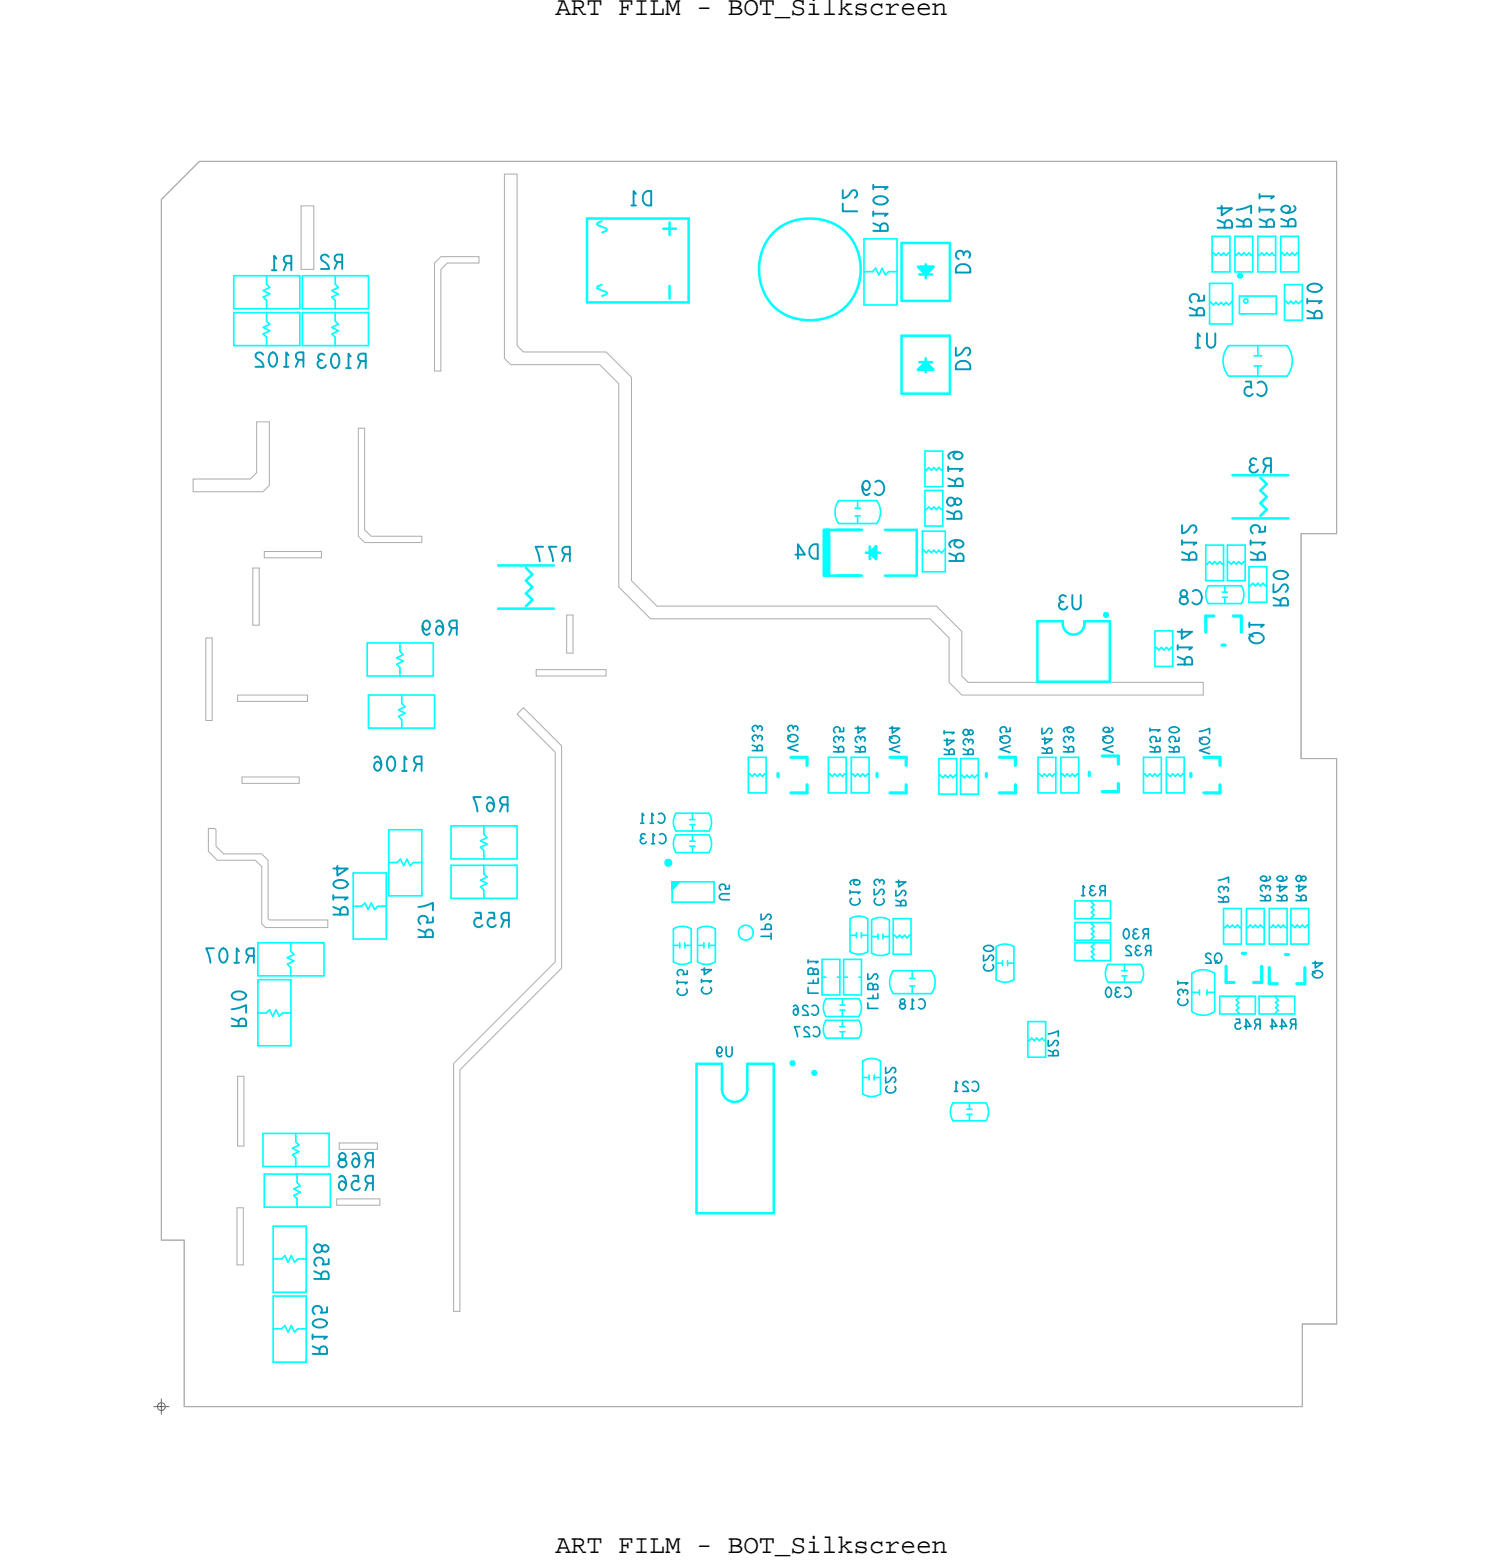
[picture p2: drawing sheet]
<svg xmlns="http://www.w3.org/2000/svg" width="118mm" height="123mm" viewBox="0 0 118 123" stroke-linecap="round" stroke-linejoin="round" font-family="sans-serif">
<defs><g id="words">
<g font-size="2.1">
<text x="43.7" y="1.2">ART FILM - BOT_Silkscreen</text>
<text x="43.7" y="122.2">ART FILM - BOT_Silkscreen</text>
</g>
<text font-size="1.1" fill="#0097b7" x="75.7" y="41" transform="rotate(-90 75.7 41)">R8 R19</text>
<text font-size=".8" fill="#0097b7" x="60" y="59.2" transform="rotate(-90 60 59.2)">R33</text>
</g></defs>
<!-- layer: Board Outline -->
<g fill="none" stroke="#acacac" stroke-width=".08">
<path d="M15.7 12.7h89.5v29.3h-2.8v17.7h2.8v44.5h-2.7v6.5h-88v-13.1h-1.8v-81.9zM23.7 16.2h1v5h-1zM39.7 13.7h1v13.5l.5 .5h6.5l2 2v16l2 2h22l2 2v3.5l.5 .5h18.5v1h-19l-1-1v-3.5l-1.5-1.5h-22l-2.5-2.5v-16l-1.5-1.5h-7l-.5-.5zM15.2 37.7h4.5l.5-.5v-4h1v5l-.5 .5h-5.5zM28.2 33.7h.5v8l.5 .5h4v.5h-4.5l-.5-.5zM34.2 20.7l.5-.5h3v.5h-2.5l-.5 .5v8h-.5zM16.2 50.2h.5v6.5h-.5zM18.7 54.7h5.5v.5h-5.5zM19.9 44.7h.5v4.5h-.5zM20.8 43.4h4.5v.5h-4.5zM40.7 56.2l.5-.5 3 3v17.5l-8 8v19h-.5v-19.5l8-8v-16.5zM42.2 52.7h5.5v.5h-5.5z"/>
<path d="M44.6 48.4h.5v3h-.5zM16.4 65.2h.5l.1 .1v1.3l.6 .6h3l.5 .5v4.6l.1 .1h4.6v.6h-4.9l-.3-.3v-4.5l-.5-.5h-3l-.7-.7zM19 61.1h4.6v.5h-4.6zM18.6 95h.5v4.5h-.5zM18.7 84.7h.5v5.5h-.5zM26.5 94.3h3.4v.5h-3.4zM26.7 89.9h3v.5h-3z"/>
</g>
<!-- layer: Components -->
<g fill="none" stroke="#0ff" stroke-width=".25">
<path d="M62.2 59.6h1.3zM63.5 59.6v.6zM70 59.6h1.3zM71.3 59.6v.6zM78.6 59.6h1.3zM79.9 59.6v.6zM86.7 59.5h1.3zM86.9 48.3h.1l.2 .1-.2 .1zM88 59.5v.6zM94.7 59.6h1.3zM94.9 48.5h.6zM94.9 48.5v1.2z"/>
<path d="M96 59.6v.6zM96.2 50.8h.2zM97.1 48.5h.6zM97.7 48.5v1.2zM61.2 60.9v.2zM62.2 62.4h1.3zM63.5 61.8v.6zM69 60.9v.2zM70 62.4h1.3zM71.3 61.8v.6zM77.6 60.9v.2zM78.6 62.4h1.3z"/>
<path d="M79.9 61.8v.6zM85.7 60.8v.2zM86.7 62.3h1.3zM88 61.7v.6zM93.7 60.9v.2zM94.7 62.4h1.3zM96 61.8v.6zM96.5 77.3h.6zM96.5 76v1.3zM97.8 75h.2zM98.7 77.3h.6zM99.3 76v1.3z"/>
<path d="M99.9 77.4h.6zM99.9 76.1v1.3zM101.2 75.1h.2zM102.1 77.4h.6zM102.7 76.1v1.3zM62.3 83.6l.1-.1 .1 .2-.1 .1zM64 84.4l.1-.1 .1 .2h-.1z"/>
</g>
<g fill="none" stroke="#0ff" stroke-width=".2">
<path d="M46.2 17.2v6.6zM46.2 17.2h8zM52.2 18h1zM52.7 17.5v1zM54.2 17.2v6.6zM60.9 18.3a4.1 4.1 0 0 1 6.6 1.5 4 4 0 0 1-.8 4.2 4 4 0 0 1-4.1 1.1 4.1 4.1 0 0 1-1.7-6.8zM71 19.1h3.8zM71 19.1v4.6zM74.8 19.1v4.6zM46.2 23.8h8zM52.7 22.5v1zM71 23.7h3.8z"/>
<path d="M71 26.4h3.8zM71 26.4v4.6zM71 31h3.8zM72.3 21h1.2zM72.3 21l.6 .6zM72.3 29.1l.6-.6zM72.3 29.1h1zM72.3 29.1h1.2zM72.4 21.6h1zM72.4 21.1l.5 .5zM72.4 21.1h1zM72.4 28.5h1z"/>
<path d="M72.4 29h1zM72.5 21h1zM72.5 21l-.1 .1zM72.7 21.3l.1 .1zM72.7 21.2v.1zM72.7 21.2h.4zM72.7 28.9h.4zM72.8 21.4l.1-.1zM72.9 21.4l.2-.2zM72.9 21.4v.2zM72.9 21.6l.5-.5zM72.9 20.8v1.1z"/>
<path d="M72.9 28.7l-.2 .2zM72.9 28.5v.2zM72.9 28.5l.5 .5zM72.9 28.5l-.5 .5zM72.9 28.5l.6 .6zM72.9 28.2v1.1zM73 28.7l-.1 .1zM73 28.7l.1 .1zM73.1 28.8v.1zM73.3 29.1l.1-.1zM73.4 29l-.1 .1zM73.5 21l-.6 .6z"/>
<path d="M74.8 26.4v4.6zM97 37.4h4.4zM97.5 21.6h.1h.1v.2h-.1h-.1zM99.2 39.6l.5 .5zM99.2 39.6l.5-.5zM99.2 38.6l.5 .5zM99.2 37.6l.5 .5zM99.7 38.1l-.5 .5zM39.2 44.5h4.4zM39.2 47.9h4.4zM41.4 47.7l.5-.5zM41.4 46.7l.5 .5z"/>
<path d="M41.4 46.7l.5-.5zM41.4 45.7l.5 .5zM41.4 45.7l.5-.5zM41.4 44.7l.5 .5zM64.8 45.3h.4zM64.8 41.7v3.6zM64.8 41.7h.4zM64.9 41.7v3.6zM64.9 45.3h.2zM64.9 45h.1zM64.9 45v.1zM64.9 45.1h.3z"/>
<path d="M65 41.7h.1zM65 41.7v3.3zM65.1 41.7v3.6zM65.2 45.1v.2zM65.2 45.3h2.6zM65.2 41.7v3.6zM65.2 41.7h2.4zM65.2 42.3v2.4zM65.8 45.3h1.8zM65.8 41.7h1.8zM67.6 41.7h.2zM68.1 43.5h1.1z"/>
<path d="M68.4 43.5l.5 .5zM68.4 43v1zM68.6 43.6l.1 .1zM68.6 43.5v.1zM68.8 43.3l-.2 .2zM68.8 43.3v.4zM68.8 43.7l.1 .1zM68.9 43v.8zM68.9 43l-.5 .5zM68.9 43v1zM69.6 45.3h2.5zM69.6 41.7h2.5z"/>
<path d="M72.1 41.7v3.6zM81.6 48.9h2zM81.6 48.9v4.7zM81.6 53.6h5.7zM83.6 48.9v.2zM83.6 49.1a.85 .85 0 0 0 .9 .8 .85 .85 0 0 0 .8-.8M85.3 48.9h2zM85.3 48.9v.2zM87.3 48.9v4.7zM97 40.8h4.4zM99.7 40.1l-.5 .5zM52.4 67.7h.2h.2v.4h-.2h-.2z"/>
<path d="M52.5 67.8h.1h.1v.2h-.1h-.1zM52.5 67.8l.1-.1 .1 .1-.1 .1zM54.8 83.7h2zM54.8 83.7v11.8zM54.8 95.5h6.1zM56.8 83.7v2zM56.8 85.7a1 1 0 0 0 1 1 1 1 0 0 0 1-1M58.8 83.7h2.1zM58.8 83.7v2zM60.9 83.7v11.8z"/>
</g>
<g fill="none" stroke="#0ff" stroke-width=".13">
<path d="M68 18.8v5.2zM68 18.8h2.6zM70.6 18.8v5.1zM95.4 19.9h.1zM95.4 18.6h1.4zM95.4 18.6v2.8zM95.5 19.9l.2 .2zM95.9 19.9l.2 .2zM96.3 19.9l.2 .2zM96.7 19.9h.1zM96.8 18.6v2.8zM97.2 18.6h1.4z"/>
<path d="M97.2 18.6v2.8zM97.5 19.9l.2 .2zM97.9 19.9l.2 .2zM98.3 19.9l.2 .2zM98.6 18.6v2.8zM99 18.6h1.4zM99 18.6v2.8zM99.3 19.9l.2 .2zM99.7 19.9l.2 .2zM100.1 19.9l.2 .2zM100.4 18.6v2.8zM100.8 19.9h.1z"/>
<path d="M100.8 18.6h1.4zM100.8 18.6v2.8zM100.9 19.9l.2 .2zM101.3 19.9l.2 .2zM101.7 19.9l.2 .2zM102.1 19.9h.1zM102.2 18.6v2.8zM18.4 27.2h5.2zM18.4 24.6v2.6zM18.4 24.6h5.1zM18.4 24.3h5.2zM18.4 21.7v2.6z"/>
<path d="M18.4 21.7h5.1zM20.7 26.3l.3 .2zM20.7 26.3l.5-.3zM20.7 25.8l.5 .2zM20.7 25.8l.5-.3zM20.7 23.4l.3 .2zM20.7 23.4l.5-.3zM20.7 22.9l.5 .2zM20.7 22.9l.5-.3zM21 25.3l.2 .2zM21 24.6h.1M21 24.6v.3z"/>
<path d="M21 24.9v.4zM21 27.2h.1M21 26.9v.3zM21 26.5v.4zM21 24.3h.1M21 24v.3zM21 23.6v.4zM21 22.4l.2 .2zM21 21.7h.1M21 21.7v.3zM21 22v.4zM23.4 24.6h.2z"/>
<path d="M23.4 21.7h.2zM23.6 24.6v2.6zM23.6 21.7v2.6zM23.8 24.3h5.2zM23.8 21.7v2.6zM23.8 21.7h5.1zM23.8 27.2h5.2zM23.8 24.6v2.6zM23.8 24.6h5.1zM26.1 23.4l.3 .2zM26.1 23.4l.5-.3zM26.1 22.9l.5 .2z"/>
<path d="M26.1 22.9l.5-.3zM26.1 26.3l.3 .2zM26.1 26.3l.5-.3zM26.1 25.8l.5 .2zM26.1 25.8l.5-.3zM26.4 24.3h.1M26.4 24v.3zM26.4 23.6v.4zM26.4 22.4l.2 .2zM26.4 21.7h.1M26.4 21.7v.3zM26.4 22v.4z"/>
<path d="M26.4 25.3l.2 .2zM26.4 24.6h.1M26.4 24.6v.3zM26.4 24.9v.4zM26.4 27.2h.1M26.4 26.9v.3zM26.4 26.5v.4zM28.8 21.7h.2zM28.8 24.6h.2zM29 21.7v2.6zM29 24.6v2.6zM66 39.4h3z"/>
<path d="M66 39.4a1.58 1.58 0 0 0 0 1.8M67.3 40h.4zM67.5 39.4v.6zM68 21.4h.1M68 21.4h.3zM68 24h2.6zM68.3 21.4h.4zM68.9 21.1l-.2 .3zM68.9 21.1l.3 .5zM69 39.4a1.5 1.5 0 0 1 0 1.8M69.4 21.1l-.2 .5zM69.4 21.1l.3 .5z"/>
<path d="M69.7 21.6l.2-.2zM69.9 21.4h.4zM70.3 21.4h.3zM70.6 21.4h.1M70.6 23.8v.2zM72.8 38.6h1.4zM72.8 38.6v2.8zM72.8 37h.1zM72.8 35.5h1.4zM72.8 35.5v2.8zM72.8 38.3h1.4zM72.9 37l.2-.2z"/>
<path d="M73.1 39.9l.2 .2zM73.1 36.8l.2 .2zM73.3 37l.2-.2zM73.5 39.9l.2 .2zM73.5 36.8l.2 .2zM73.9 39.9l-.2 .2zM73.9 39.9l.2 .2zM73.9 36.8l-.2 .2zM73.9 36.8l.2 .2zM74.1 37h.1zM74.2 38.6v2.8zM74.2 35.5v2.8z"/>
<path d="M95.2 23.7l.3 .3zM95.2 22.3h1.8zM95.2 25.5h1.8zM95.2 22.3v3.2zM95.4 21.4h1.4zM95.5 24l.2-.2zM95.7 23.8l.2 .2zM95.7 20.1l.2-.2zM96.1 23.8l-.2 .2zM96.1 23.8l.2 .2zM96.1 20.1l.2-.2zM96.3 24l.2-.2z"/>
<path d="M96.5 23.8l.2 .2zM96.5 20.1l.2-.2zM96.7 27.2h4.6zM96.7 29.6h4.6zM96.7 27.2a1.84 1.84 0 0 0 0 2.4M97 23.7l-.3 .3zM97 22.3v3.2zM97.2 20.1h.1zM97.2 21.4h1.4zM97.3 20.1l.2-.2zM97.5 24.7h.5zM97.5 23.3v1.4z"/>
<path d="M97.5 23.3h2.9zM97.7 20.1l.2-.2zM97.7 24.7h2.7zM97.9 23.6l.1-.1 .2 .1v.2l-.2 .1-.1-.1zM98.1 20.1l.2-.2zM98.5 20.1h.1zM98.7 28h.6zM98.7 28.8h.6zM99 20.1h.1zM99 21.4h1.4zM99 27.2v.8zM99 28.8v.8z"/>
<path d="M99.1 20.1l.2-.2zM99.5 20.1l.2-.2zM99.9 20.1l.2-.2zM100.3 20.1h.1zM100.4 23.3v1.4zM100.8 21.4h1.4zM101.1 20.1l.2-.2zM101.1 25.2h1.4zM101.1 22.4h1.4zM101.1 22.4v2.8zM101.1 23.7h.1zM101.2 23.7l.2 .2z"/>
<path d="M101.3 27.2a1.96 1.96 0 0 1 0 2.4M101.4 23.9l.2-.2zM101.5 20.1l.2-.2zM101.6 23.7l.2 .2zM101.8 23.9l.2-.2zM101.9 20.1l.2-.2zM102 23.7l.2 .2zM102.2 23.9l.2-.2zM102.4 23.7h.1zM102.5 22.4v2.8zM28.9 53.2h5.2zM28.9 50.6v2.6z"/>
<path d="M28.9 50.6h5.1zM29 57.3h.2zM29 54.7v2.6zM29 54.7h5.2zM29.1 57.3h5.1zM31.2 52.3l.3 .2zM31.2 52.3l.5-.3zM31.2 51.8l.5 .2zM31.2 51.8l.5-.3zM31.4 55.9l.5-.3zM31.4 55.9l.5 .2zM31.4 56.4l.5-.3z"/>
<path d="M31.4 56.4l.2 .2zM31.5 53.2h.1M31.5 52.9v.3zM31.5 52.5v.4zM31.5 51.3l.2 .2zM31.5 50.6h.1M31.5 50.6v.3zM31.5 50.9v.4zM31.6 54.7h.1M31.6 57.3h.1M31.6 54.7v.3zM31.6 55v.4z"/>
<path d="M31.6 55.4l.3 .2zM31.6 57v.3zM31.6 56.6v.4zM33.9 50.6h.2zM34.1 50.6v2.6zM34.2 54.7v2.6zM58.9 59.6h1.4zM58.9 59.6v2.8zM60.3 59.6v2.8zM65.2 59.6h1.4zM65.2 59.6v2.8zM66 41.2h3z"/>
<path d="M66.6 59.6v2.8zM67 59.6h1.4zM67 59.6v2.8zM67.3 40.6h.4zM67.5 40.6v.6zM68.4 59.6v2.8zM72.6 43.2l.3 .3zM72.6 41.8h1.8zM72.6 45h1.8zM72.6 41.8v3.2zM72.8 41.4h1.4zM72.8 40.1h.1z"/>
<path d="M72.9 40.1l.2-.2zM73.1 43.3l-.2 .2zM73.1 43.3l.2 .2zM73.3 40.1l.2-.2zM73.5 43.3l-.2 .2zM73.5 43.3l.2 .2zM73.9 43.3l-.2 .2zM73.9 43.3l.2 .2zM73.9 59.7h1.4zM73.9 59.7v2.8zM74.1 40.1h.1zM74.4 43.2l-.3 .3z"/>
<path d="M74.4 41.8v3.2zM75.3 59.7v2.8zM75.6 59.7h1.4zM75.6 59.7v2.8zM77 59.7v2.8zM81.7 59.6h1.4zM81.7 59.6v2.8zM83.1 59.6v2.8zM83.5 59.6h1.4zM83.5 59.6v2.8zM84.9 59.6v2.8zM90 59.6h1.4z"/>
<path d="M90 59.6v2.8zM90.9 52.4h1.4zM90.9 49.6h1.4zM90.9 49.6v2.8zM90.9 50.9h.1zM91 50.9l.2 .2zM91.2 51.1l.2-.2zM91.4 59.6v2.8zM91.4 50.9l.2 .2zM91.6 51.1l.2-.2zM91.8 59.6h1.4zM91.8 59.6v2.8z"/>
<path d="M91.8 50.9l.2 .2zM92 51.1l.2-.2zM92.2 50.9h.1zM92.3 49.6v2.8zM93.2 59.6v2.8zM94.9 42.9h1.4zM94.9 42.9v2.8zM94.9 45.7h1.4zM94.9 44.4h.1zM95.1 47.5h2.6zM95.1 46.1h2.6zM95.1 46.1a1.3 1.3 0 0 0 0 1.4"/>
<path d="M95.2 44.2l-.2 .2zM95.2 44.2l.2 .2zM95.6 44.2l-.2 .2zM95.6 44.2l.2 .2zM96 44.2l-.2 .2zM96 44.2l.2 .2zM96.2 44.4h.1zM96.2 47h.4zM96.2 46.6h.4zM96.3 42.9v2.8zM96.4 47v.5zM96.4 46.1v.5z"/>
<path d="M96.6 45.7h1.4zM96.6 42.9h1.4zM96.6 42.9v2.8zM96.6 44.2h.1zM96.7 44.2l.2 .2zM97.1 44.2l.2 .2zM97.1 44.2l-.2 .2zM97.5 44.2l.2 .2zM97.5 44.2l-.2 .2zM97.7 46.1a1.3 1.3 0 0 1 0 1.4M97.7 44.4l.2-.2zM97.9 44.2h.1z"/>
<path d="M98 42.9v2.8zM98.3 44.6h1.4zM98.3 44.6v2.8zM98.3 47.4h1.4zM98.3 46.1h.1zM98.6 45.9l-.2 .2zM98.6 45.9l.2 .2zM99 45.9l-.2 .2zM99 45.9l.2 .2zM99.2 46.1l.2-.2zM99.4 45.9l.2 .2zM99.6 46.1h.1z"/>
<path d="M99.7 44.6v2.8zM20.3 79.7h.1M20.3 79.7h.3zM20.3 77.1v.2zM20.3 77.1h2.6zM20.3 77.2v5.1zM20.3 76.8h5.2zM20.3 74.2v2.6zM20.3 74.2h5.1zM20.6 79.7h.4zM21 79.7l.2-.2zM21.2 79.5l.3 .5z"/>
<path d="M21.7 79.5l.3 .5zM21.7 79.5l-.2 .5zM22.2 79.7h.4zM22.2 79.7l-.2 .3zM22.6 79.7h.3zM22.6 75.9l.3 .2zM22.6 75.9l.5-.3zM22.6 75.4l.5 .2zM22.6 75.4l.5-.3zM22.9 76.8h.1M22.9 76.5v.3zM22.9 76.1v.4z"/>
<path d="M22.9 74.9l.2 .2zM22.9 74.2h.1M22.9 74.2v.3zM22.9 74.5v.4zM22.9 79.7h.1M22.9 77.1v5.2zM25.3 74.2h.2zM25.5 74.2v2.6zM27.8 71.3h.1M27.8 71.3h.3zM27.8 68.7v.2zM27.8 68.7h2.6z"/>
<path d="M27.8 73.9h2.6zM27.8 68.8v5.1zM28.1 71.3h.4zM28.5 71.3l.2-.2zM28.7 71.1l.3 .5zM29.2 71.1l.3 .5zM29.2 71.1l-.2 .5zM29.7 71.3h.4zM29.7 71.3l-.2 .3zM30.1 71.3h.3zM30.4 71.3h.1M30.4 68.7v5.2z"/>
<path d="M30.6 67.9h.1M30.6 67.9h.3zM30.6 70.5h2.6zM30.6 65.3v5.2zM30.6 65.3h2.6zM30.9 67.9h.4zM31.5 67.6l-.2 .3zM31.5 67.6l.3 .5zM32 67.6l-.2 .5zM32 67.6l.3 .5zM32.3 68.1l.2-.2zM32.5 67.9h.4z"/>
<path d="M32.9 67.9h.3zM33.2 67.9h.1M33.2 70.3v.2zM33.2 65.3v5.1zM35.5 67.6h5.2zM35.5 65v2.6zM35.5 65h5.1zM35.5 70.7h5.2zM35.5 68.1v2.6zM35.5 68.1h5.1zM37.8 66.2l.5-.3zM37.8 66.7l.3 .2z"/>
<path d="M37.8 66.7l.5-.3zM37.8 66.2l.5 .2zM37.8 69.8l.3 .2zM37.8 69.8l.5-.3zM37.8 69.3l.5 .2zM37.8 69.3l.5-.3zM38.1 65.7l.2 .2zM38.1 65h.1M38.1 65v.3zM38.1 65.3v.4zM38.1 67.6h.1M38.1 67.3v.3z"/>
<path d="M38.1 66.9v.4zM38.1 70.7h.1M38.1 70.4v.3zM38.1 70v.4zM38.1 68.8l.2 .2zM38.1 68.1h.1M38.1 68.1v.3zM38.1 68.4v.4zM40.5 65h.2zM40.5 68.1h.2zM40.7 65v2.6zM40.7 68.1v2.6z"/>
<path d="M52.9 71h3.3zM52.9 69.4v1.6zM52.9 69.4h3.3zM52.9 69.6l.2-.2zM52.9 69.6h.2zM52.9 69.8h.1zM52.9 70l.3-.3zM52.9 69.5v.5zM52.9 69.5l.1-.1zM52.9 70l.4-.4zM52.9 69.4v.6zM52.9 69.4h.6z"/>
<path d="M53 69.6l.1-.1zM53 69.6h.2zM53 69.4h.3zM53 73.1v2.6zM53 74.4h.5zM53 75.7a1.3 1.3 0 0 0 1.4 0M53 73.1a1.3 1.3 0 0 1 1.4 0M53.1 69.6l.1-.1zM53.1 69.5h.1zM53.2 69.6l-.2 .2zM53.2 69.5l-.3 .3zM53.2 69.5v.2z"/>
<path d="M53.2 65.7h2.6zM53.2 67.1h2.6zM53.2 64h2.6zM53.2 65.4h2.6zM53.2 65.7a1.3 1.3 0 0 0 0 1.4M53.2 64a1.3 1.3 0 0 0 0 1.4M53.3 69.4v.2zM53.5 69.4l-.6 .6zM53.5 74.2v.4zM53.9 74.2v.4zM53.9 74.4h.5zM54.3 66.2h.4z"/>
<path d="M54.3 66.6h.4zM54.3 64.5h.4zM54.3 64.9h.4zM54.4 73.1v2.6zM54.5 65.7v.5zM54.5 66.6v.5zM54.5 64v.5zM54.5 64.9v.5zM54.9 73.1v2.6zM54.9 74.4h.5zM54.9 75.7a1.3 1.3 0 0 0 1.4 0M54.9 73.1a1.3 1.3 0 0 1 1.4 0"/>
<path d="M55.4 74.2v.4zM55.8 65.7a1.3 1.3 0 0 1 0 1.4M55.8 64a1.3 1.3 0 0 1 0 1.4M55.8 74.2v.4zM55.8 74.4h.5zM56.2 69.4v1.6zM56.3 73.1v2.6zM58.9 62.4h1.4zM58.9 60.9h.1zM59 60.9l.2 .2zM59.2 61.1l.2-.2zM59.4 60.9l.2 .2z"/>
<path d="M59.6 61.1l.2-.2zM59.8 60.9l.2 .2zM60.2 60.9h.1zM60.2 60.9l-.2 .2zM64.7 76.9h.3zM64.7 75.5h1.4zM64.7 75.5v2.8zM64.7 78.3h1.4zM65 80h2.6zM65 78.6h2.6zM65 78.6a1.3 1.3 0 0 0 0 1.4M65.2 62.4h1.4z"/>
<path d="M65.2 60.9h.1zM65.3 60.9l.2 .2zM65.5 61.1l.2-.2zM65.7 60.9l.2 .2zM65.9 61.1l.2-.2zM65.9 76.9h.2zM66.1 60.9l.2 .2zM66.1 75.5v2.8zM66.1 79.5h.4zM66.1 79.1h.4zM66.3 61.1l.2-.2zM66.3 79.5v.5z"/>
<path d="M66.3 78.6v.5zM66.4 76.9h.3zM66.4 75.5h1.4zM66.4 75.5v2.8zM66.4 78.3h1.4zM66.5 60.9h.1zM66.9 72.3v2.6zM66.9 73.6h.5zM66.9 74.9a1.3 1.3 0 0 0 1.4 0M66.9 72.3a1.3 1.3 0 0 1 1.4 0M67 62.4h1.4zM67 60.9h.1z"/>
<path d="M67.1 60.9l.2 .2zM67.3 61.1l.2-.2zM67.4 73.4v.4zM67.5 60.9l.2 .2zM67.6 78.6a1.3 1.3 0 0 1 0 1.4M67.6 76.9h.2zM67.7 61.1l.2-.2zM67.8 75.5v2.8zM67.8 73.4v.4zM67.8 73.6h.5zM67.9 60.9l.2 .2zM68.1 61.1l.2-.2z"/>
<path d="M68.3 60.9h.1zM68.3 72.3v2.6zM68.6 72.4v2.6zM68.6 73.7h.5zM68.6 75a1.3 1.3 0 0 0 1.4 0M68.6 72.4a1.3 1.3 0 0 1 1.4 0M69.1 73.5v.4zM69.5 73.5v.4zM69.5 73.7h.5zM70 72.4v2.6zM70.3 75.1h1.4zM70.3 72.3h1.4z"/>
<path d="M70.3 72.3v2.8zM70.3 73.6h.1zM70.3 76.4h3zM70.3 78.2h3zM70.3 76.4a1.58 1.58 0 0 0 0 1.8M70.4 73.6l.2 .2zM70.6 73.8l.2-.2zM70.8 73.6l.2 .2zM71 73.8l.2-.2zM71.2 73.6l.2 .2zM71.4 73.8l.2-.2zM71.6 73.6h.1z"/>
<path d="M71.6 77.6h.4zM71.6 77h.4zM71.7 72.3v2.8zM71.8 76.4v.6zM71.8 77.6v.6zM73.3 76.4a1.5 1.5 0 0 1 0 1.8M73.9 62.5h1.4zM73.9 61h.1zM74 61l.2 .2zM74.2 61.2l.2-.2zM74.4 61l.2 .2zM74.6 61.2l.2-.2z"/>
<path d="M74.8 61l.2 .2zM75 61.2l.2-.2zM75.2 61h.1zM75.6 62.5h1.4zM75.6 61h.1zM75.7 61l.2 .2zM75.9 61.2l.2-.2zM76.1 61l.2 .2zM76.3 61.2l.2-.2zM76.5 61l.2 .2zM76.7 61.2l.2-.2zM76.9 61h.1z"/>
<path d="M78.4 74.5v2.6zM78.4 75.8h.5zM78.4 77.1a1.3 1.3 0 0 0 1.4 0M78.4 74.5a1.3 1.3 0 0 1 1.4 0M78.9 75.6v.4zM79.3 75.6v.4zM79.3 75.8h.5zM79.8 74.5v2.6zM81.7 62.4h1.4zM81.7 60.9h.1zM81.8 60.9l.2 .2zM82 61.1l.2-.2z"/>
<path d="M82.2 60.9l.2 .2zM82.6 60.9l.2 .2zM82.6 60.9l-.2 .2zM82.8 61.1l.2-.2zM83 60.9h.1zM83.5 62.4h1.4zM83.5 60.9h.1zM83.6 60.9l.2 .2zM83.8 61.1l.2-.2zM84 60.9l.2 .2zM84.2 61.1l.2-.2zM84.4 60.9l.2 .2z"/>
<path d="M84.6 61.1l.2-.2zM84.6 74.2v1.4zM84.6 75.6h2.8zM84.6 74.2h2.8zM84.6 70.9h2.8zM84.6 70.9v1.4zM84.6 72.3h2.8zM84.6 72.6h2.8zM84.6 72.6v1.4zM84.6 74h2.8zM84.8 60.9h.1zM85.9 75.3l.2 .2z"/>
<path d="M85.9 75.3l.2-.2zM85.9 74.9l.2 .2zM85.9 74.5l.2 .2zM85.9 74.5l.2-.2zM85.9 70.9v.1zM85.9 71l.2 .2zM85.9 71.4l.2-.2zM85.9 71.4l.2 .2zM85.9 71.8l.2-.2zM85.9 71.8l.2 .2zM85.9 72.2l.2-.2zM85.9 72.2v.1z"/>
<path d="M85.9 72.6v.1zM85.9 72.7l.2 .2zM85.9 73.1l.2-.2zM85.9 73.1l.2 .2zM85.9 73.5l.2-.2zM85.9 73.5l.2 .2zM85.9 73.9l.2-.2zM85.9 73.9v.1zM86.1 75.5v.1zM86.1 74.7l-.2 .2zM86.1 74.2v.1zM87.2 75.9h2.6z"/>
<path d="M87.2 77.3h2.6zM87.2 75.9a1.3 1.3 0 0 0 0 1.4M87.4 74.2v1.4zM87.4 70.9v1.4zM87.4 72.6v1.4zM88.3 76.4h.4zM88.3 76.8h.4zM88.5 75.9v.5zM88.5 76.8v.5zM89.8 75.9a1.3 1.3 0 0 1 0 1.4M90 62.4h1.4zM90 60.9h.1z"/>
<path d="M90.1 60.9l.2 .2zM90.3 61.1l.2-.2zM90.5 60.9l.2 .2zM90.7 61.1l.2-.2zM90.9 60.9l.2 .2zM91.1 61.1l.2-.2zM91.3 60.9h.1zM91.8 62.4h1.4zM91.8 60.9h.1zM91.9 60.9l.2 .2zM92.3 60.9l.2 .2zM92.3 60.9l-.2 .2z"/>
<path d="M92.5 61.1l.2-.2zM92.7 60.9l.2 .2zM92.9 61.1l.2-.2zM93.1 60.9h.1zM93.8 79.6a1.5 1.5 0 0 0 1.8 0M93.8 76.6v3zM93.8 78.1h.6zM93.8 76.6a1.58 1.58 0 0 1 1.8 0M94.4 77.9v.4zM95 77.9v.4zM95 78.1h.6zM95.6 76.6v3z"/>
<path d="M96 78.4v1.4zM96 79.8h2.8zM96 78.4h2.8zM96.3 71.5h1.4zM96.3 71.5v2.8zM96.3 74.3h1.4zM96.3 73h.1zM96.6 72.8l-.2 .2zM96.6 72.8l.2 .2zM97 72.8l-.2 .2zM97 72.8l.2 .2zM97.3 79.5l.2 .2z"/>
<path d="M97.3 79.1l.2 .2zM97.3 79.1l.2-.2zM97.3 78.7l.2 .2zM97.4 72.8l-.2 .2zM97.4 72.8l.2 .2zM97.5 79.7v.1zM97.5 79.3l-.2 .2zM97.5 78.5l-.2 .2zM97.5 78.4v.1zM97.6 73h.1zM97.7 71.5v2.8zM98.1 71.5h1.4z"/>
<path d="M98.1 71.5v2.8zM98.1 74.3h1.4zM98.1 73h.1zM98.4 72.8l-.2 .2zM98.4 72.8l.2 .2zM98.6 73l.2-.2zM98.8 78.4v1.4zM98.8 72.8l.2 .2zM99.1 78.4h2.8zM99.1 78.4v1.4zM99.1 79.8h2.8zM99.2 72.8l-.2 .2z"/>
<path d="M99.2 72.8l.2 .2zM99.4 73h.1zM99.5 71.5v2.8zM99.9 71.5h1.4zM99.9 71.5v2.8zM99.9 74.3h1.4zM99.9 73h.1zM100 73l.2-.2zM100.2 72.8l.2 .2zM100.4 78.4v.1zM100.4 78.5l.2 .2zM100.4 78.9l.2-.2z"/>
<path d="M100.4 78.9l.2 .2zM100.4 79.3l.2-.2zM100.4 79.3l.2 .2zM100.4 79.7l.2-.2zM100.4 79.7v.1zM100.6 72.8l-.2 .2zM100.6 72.8l.2 .2zM100.8 73l.2-.2zM101 72.8l.2 .2zM101.2 73h.1zM101.3 71.5v2.8zM101.6 74.3h1.4z"/>
<path d="M101.6 71.5h1.4zM101.6 71.5v2.8zM101.6 72.8h.1zM101.7 72.8l.2 .2zM101.9 78.4v1.4zM102.1 72.8l.2 .2zM102.1 72.8l-.2 .2zM102.3 73l.2-.2zM102.5 72.8l.2 .2zM102.9 72.8h.1zM102.9 72.8l-.2 .2zM103 71.5v2.8z"/>
<path d="M20.3 82.3h2.6zM20.7 91.8h5.2zM20.7 89.2v2.6zM20.7 89.2h5.1zM20.8 95h5.2zM20.8 92.4v2.6zM20.8 92.4h5.1zM21.5 99.1h.1M21.5 99.1h.3zM21.5 96.5v5.2zM21.5 96.5h2.6zM21.8 99.1h.4z"/>
<path d="M22.2 99.1l.2-.3zM22.4 98.8l.3 .5zM22.9 98.8l-.2 .5zM22.9 98.8l.3 .5zM23 90.9l.3 .2zM23 90.9l.5-.3zM23 90.4l.5 .2zM23 90.4l.5-.3zM23.1 94.1l.3 .2zM23.1 94.1l.5-.3zM23.1 93.6l.5 .2zM23.1 93.6l.5-.3z"/>
<path d="M23.2 99.3l.2-.2zM23.3 91.8h.1M23.3 91.5v.3zM23.3 91.1v.4zM23.3 89.9l.2 .2zM23.3 89.2h.1M23.3 89.2v.3zM23.3 89.5v.4zM23.4 93.1l.2 .2zM23.4 92.4h.1M23.4 92.4v.3zM23.4 92.7v.4z"/>
<path d="M23.4 95h.1M23.4 94.7v.3zM23.4 94.3v.4zM23.4 99.1h.4zM23.8 99.1h.3zM24.1 99.1h.1M24.1 96.5v5.1zM25.7 89.2h.2zM25.8 92.4h.2zM25.9 89.2v2.6zM26 92.4v2.6zM65 80.3h2.6z"/>
<path d="M65 81.7h2.6zM65 80.3a1.3 1.3 0 0 0 0 1.4M66.1 80.8h.4zM66.1 81.2h.4zM66.3 80.3v.5zM66.3 81.2v.5zM67.6 80.3a1.3 1.3 0 0 1 0 1.4M67.9 83.5v2.6zM67.9 84.8h.5zM67.9 86.1a1.3 1.3 0 0 0 1.4 0M67.9 83.5a1.3 1.3 0 0 1 1.4 0M68.4 84.6v.4z"/>
<path d="M68.8 84.6v.4zM68.8 84.8h.5zM69.3 83.5v2.6zM75 88.2h2.6zM75 86.8h2.6zM75 86.8a1.3 1.3 0 0 0 0 1.4M76.1 87.7h.4zM76.1 87.3h.4zM76.3 87.7v.5zM76.3 86.8v.5zM77.6 86.8a1.3 1.3 0 0 1 0 1.4M80.9 80.4h1.4z"/>
<path d="M80.9 80.4v2.8zM80.9 83.2h1.4zM80.9 81.9h.1zM81.2 81.7l-.2 .2zM81.2 81.7l.2 .2zM81.4 81.9l.2-.2zM81.6 81.7l.2 .2zM82 81.7l-.2 .2zM82 81.7l.2 .2zM82.2 81.9h.1zM82.3 80.4v2.8zM21.5 101.7h2.6z"/>
<path d="M21.5 104.6h.1M21.5 104.6h.3zM21.5 107.2h2.6zM21.5 102v5.2zM21.5 102h2.6zM21.8 104.6h.4zM22.2 104.6l.2-.3zM22.4 104.3l.3 .5zM22.9 104.3l-.2 .5zM22.9 104.3l.3 .5zM23.2 104.8l.2-.2zM23.4 104.6h.4z"/>
<path d="M23.8 104.6h.3zM24.1 101.5v.2zM24.1 104.6h.1M24.1 107v.2zM24.1 102v5.1z"/>
<circle cx="58.7" cy="73.4" r=".58"/>
</g>
<!-- layer: Text -->
<g fill="none" stroke="#0097b7" stroke-width=".15">
<path d="M49.7 16.2h.3M50 15.3l-.1-.3v1.2M50.7 15.2l.2-.2h.3v1.2a.59 .59 0 0 1-.6-.3 .59 .59 0 0 1 .1-.7zM66.3 15v.6a.8 .8 0 0 0 .7-.6 .27 .27 0 0 1 .3 0 .27 .27 0 0 1 .2 .2l-.2 .4M66.3 16v.6h1.2M68.7 14.7h1.2l-.3 .2M68.7 16.8h1.2l-.3 .2M68.7 18.2h1.2v-.4a.3 .3 0 0 0-.3-.2 .3 .3 0 0 0-.3 .2v.4M68.7 14.5v.4M68.7 16.6v.4M68.7 17.6l.6 .2M68.8 15.6a.71 .71 0 0 1 1.1 .2 .66 .66 0 0 1-1.2 0z"/>
<path d="M75.8 20a.27 .27 0 0 1 .4-.2 .27 .27 0 0 1 .1 .3v.2M95.8 17.9h1.2v-.4a.3 .3 0 0 0-.3-.2 .3 .3 0 0 0-.3 .2v.4M95.8 17.3l.6 .2M96.1 16.2v.7l.9-.5h-1.2M97.3 16.5l1.2-.3v.6M97.3 17.8h1.2v-.3a.3 .3 0 0 0-.3-.3 .3 .3 0 0 0-.3 .3v.3M97.3 17.2l.6 .3M99.1 15.4h1.2l-.3 .2M99.1 16.5h1.2l-.3 .2M99.1 17.8h1.2v-.3a.3 .3 0 0 0-.3-.3 .3 .3 0 0 0-.3 .3v.3M99.1 15.3v.3M99.1 16.3v.4"/>
<path d="M99.1 17.2l.6 .3M100.8 17.8h1.2v-.4a.3 .3 0 0 0-.3-.2 .3 .3 0 0 0-.3 .2v.4M100.8 17.2l.6 .2M101.8 16.2l.2 .2a.65 .65 0 0 1-1.2 0 .34 .34 0 0 1 .4-.2 .34 .34 0 0 1 .3 .4l-.2 .2M20.7 27.9a.3 .3 0 0 0-.4-.2 .3 .3 0 0 0-.1 .5 .8 .8 0 0 1 .5 .7h-.6M21.4 27.8a.46 .46 0 0 1 .4 .2 .46 .46 0 0 1 0 .5 .33 .33 0 0 1-.3 .4 .33 .33 0 0 1-.3-.4v-.4zM21.4 21.3h.4M21.8 20.4l-.2-.3v1.2M22.3 28.9h.4M22.6 20.7l-.3 .6M22.7 28l-.2-.3v1.2M22.9 20.7h-.3a.3 .3 0 0 1-.3-.3 .3 .3 0 0 1 .3-.3h.3v1.2"/>
<path d="M23.5 28.3l-.2 .6M23.9 28.3h-.4a.3 .3 0 0 1-.2-.3 .3 .3 0 0 1 .2-.3h.4v1.2M25.4 28.4a.33 .33 0 0 0-.4 .3 .33 .33 0 0 0 .3 .3 .33 .33 0 0 0 .4-.3M25.5 27.9a.28 .28 0 0 0-.3 0 .28 .28 0 0 0-.1 .3l.1 .2M25.9 20.2a.3 .3 0 0 0-.5-.2 .3 .3 0 0 0-.1 .5 .8 .8 0 0 1 .6 .7h-.6M26.2 28a.31 .31 0 0 1 .3-.1 .31 .31 0 0 1 .2 .3v.4a.33 .33 0 0 1-.3 .4 .33 .33 0 0 1-.3-.4v-.4zM26.6 20.6l-.3 .6M26.9 20.6h-.3a.3 .3 0 0 1-.3-.3 .3 .3 0 0 1 .3-.3h.3v1.2M27.2 29h.4M27.6 28.1l-.2-.3v1.2M28.4 28.4l-.2 .6M28.8 28.4h-.4a.3 .3 0 0 1-.2-.3 .3 .3 0 0 1 .2-.3h.4v1.2"/>
<path d="M67.9 38.3l.1 .1a.24 .24 0 0 0 .4 .1 .33 .33 0 0 0 .1-.4 .33 .33 0 0 0-.4-.2 .33 .33 0 0 0-.2 .4v.2a.39 .39 0 0 0 .4 .4l.1-.1M68.9 37.9a.52 .52 0 0 1 .6 .2 .52 .52 0 0 1 0 .6l-.3 .3-.4-.2M74.6 39.3a.31 .31 0 0 1 .4-.1 .31 .31 0 0 1 .1 .3 .27 .27 0 0 0 .5 .2 .27 .27 0 0 0 0-.4 .27 .27 0 0 0-.5 .1 .32 .32 0 0 1-.4 .4 .32 .32 0 0 1-.1-.5zM75.2 27.4v.6a.8 .8 0 0 0 .7-.6 .27 .27 0 0 1 .3 0 .27 .27 0 0 1 .2 .2l-.2 .4M75.4 20.9a.59 .59 0 0 1 .7-.1 .59 .59 0 0 1 .3 .6h-1.2v-.3zM75.4 28.5a.59 .59 0 0 1 .7-.1 .59 .59 0 0 1 .3 .7h-1.2v-.3zM75.8 20.1a.33 .33 0 0 0-.3-.4 .33 .33 0 0 0-.3 .3 .33 .33 0 0 0 .3 .4M93.6 24.8h1.2v-.4a.3 .3 0 0 0-.3-.2 .3 .3 0 0 0-.3 .2v.4M93.6 24.2l.6 .2M94.1 27.4h.3M94.4 26.5l-.1-.3v1.2M94.8 23.2v.4l-.5 .1a.36 .36 0 0 0-.1-.5 .36 .36 0 0 0-.5 .1 .36 .36 0 0 0 .1 .5"/>
<path d="M95 26.2v.8a.33 .33 0 0 0 .3 .4 .33 .33 0 0 0 .3-.4v-.8M98 30h.4l.1 .5a.36 .36 0 0 0-.5 .1 .36 .36 0 0 0 .1 .5 .36 .36 0 0 0 .5-.1M98.7 36.6a.33 .33 0 0 0-.4 .3 .33 .33 0 0 0 .3 .4 .33 .33 0 0 0 .4-.3M98.9 36.2a.28 .28 0 0 0-.4-.1 .28 .28 0 0 0-.1 .3l.2 .2M99 30.1a.52 .52 0 0 1 .6 .2 .52 .52 0 0 1 0 .6l-.3 .3-.4-.2M99.7 36.6l-.3 .6M100 36.6h-.3a.3 .3 0 0 1-.3-.2 .3 .3 0 0 1 .3-.3h.3v1.1M102.9 23.7h1.1l-.2 .2M102.9 25h1.1v-.3a.3 .3 0 0 0-.3-.3 .3 .3 0 0 0-.3 .3v.3M102.9 23.5v.4M102.9 24.4l.5 .3M102.9 22.5a.71 .71 0 0 1 1.1 .1 .66 .66 0 0 1-1.1 0z"/>
<path d="M29.5 59.7l.2-.2a.65 .65 0 0 1 0 1.2 .34 .34 0 0 1-.3-.4 .34 .34 0 0 1 .4-.3l.2 .2M30.6 59.7a.31 .31 0 0 1 .3-.1 .31 .31 0 0 1 .2 .3v.4a.33 .33 0 0 1-.3 .4 .33 .33 0 0 1-.3-.4v-.4zM32 59.8l-.2-.3v1.2M33.2 49.3l.1 .1a.24 .24 0 0 0 .4 .1 .33 .33 0 0 0 .2-.4 .33 .33 0 0 0-.4-.2 .33 .33 0 0 0-.3 .4v.2a.39 .39 0 0 0 .5 .4l.1-.1M34.3 49l.2-.2a.65 .65 0 0 1 .1 1.2 .34 .34 0 0 1-.3-.4 .34 .34 0 0 1 .4-.3l.2 .2M35.6 49.4l-.3 .6M35.9 49.4h-.3a.3 .3 0 0 1-.3-.3 .3 .3 0 0 1 .3-.3h.3v1.2M42.7 43h-.6l.4 1.2M43.8 43h-.6l.3 1.2M44.5 43.6l-.3 .6M44.8 43.6h-.3a.3 .3 0 0 1-.3-.3 .3 .3 0 0 1 .3-.3h.3v1.2M62.6 43.6h.8l-.6-.8v1.2"/>
<path d="M63.8 43l.3-.2h.3v1.2a.59 .59 0 0 1-.7-.3 .59 .59 0 0 1 .1-.7zM74.5 40.8h1.2v-.3a.3 .3 0 0 0-.3-.3 .3 .3 0 0 0-.3 .3v.3M74.5 40.2l.6 .3M74.7 44.1h1.1v-.3a.3 .3 0 0 0-.3-.3 .3 .3 0 0 0-.3 .3v.3M74.7 43.5l.5 .3M75.4 42.5l-.2 .1a.24 .24 0 0 0 0 .4 .33 .33 0 0 0 .4 .1 .33 .33 0 0 0 .2-.4 .33 .33 0 0 0-.4-.2h-.2a.39 .39 0 0 0-.5 .4l.1 .2M83.7 47.4a.33 .33 0 0 0-.4 .3 .33 .33 0 0 0 .3 .3 .33 .33 0 0 0 .4-.3M83.9 46.9a.28 .28 0 0 0-.4 0 .28 .28 0 0 0-.1 .3l.2 .2M84.4 46.8v.8a.33 .33 0 0 0 .3 .4 .33 .33 0 0 0 .4-.4v-.8M92.7 50.9h1.1l-.2 .2M92.7 52.3h1.1v-.4a.3 .3 0 0 0-.3-.2 .3 .3 0 0 0-.3 .2v.4M92.7 50.8v.3"/>
<path d="M92.7 51.7l.5 .2M92.9 46.6a.26 .26 0 0 0 .1 .3 .26 .26 0 0 0 .2 .1 .31 .31 0 0 1 .2 .4 .31 .31 0 0 1-.5 0 .31 .31 0 0 1 .2-.4 .27 .27 0 0 0 .3-.2 .27 .27 0 0 0-.1-.3 .27 .27 0 0 0-.4 .1zM93 49.5v.8l.8-.6h-1.1M93 41.3v.7a.8 .8 0 0 0 .7-.6 .27 .27 0 0 1 .3 0 .27 .27 0 0 1 .2 .2l-.2 .3M93 42.7h1.2l-.3 .2M93 44h1.2v-.3a.3 .3 0 0 0-.3-.3 .3 .3 0 0 0-.3 .3v.3M93 42.5v.4M93 43.4l.6 .3M93.9 46.5a.52 .52 0 0 1 .6 .2 .52 .52 0 0 1 0 .6l-.3 .3-.4-.2M98.3 49.2h1.2l-.3 .1M98.3 49v.3M98.3 49.9l.3 .2"/>
<path d="M98.4 50a.58 .58 0 0 1 .7-.2 .58 .58 0 0 1 .3 .5 .62 .62 0 0 1-.5 .3 .62 .62 0 0 1-.6-.4zM98.4 42.7h1.2l-.3 .2M98.4 44h1.2v-.3a.3 .3 0 0 0-.3-.3 .3 .3 0 0 0-.3 .3v.3M98.4 42.5v.4M98.4 43.4l.6 .3M99.6 41.4v.4l-.5 .1a.36 .36 0 0 0-.1-.5 .36 .36 0 0 0-.5 .1 .36 .36 0 0 0 .1 .5M100.2 46v.6a.8 .8 0 0 0 .7-.5 .27 .27 0 0 1 .3-.1 .27 .27 0 0 1 .2 .3l-.2 .3M100.2 47.6h1.2v-.3a.3 .3 0 0 0-.3-.3 .3 .3 0 0 0-.3 .3v.3M100.2 47l.6 .3M100.4 45a.68 .68 0 0 1 1 .2 .66 .66 0 0 1-1.2 0zM16.8 74.6h-.6l.4 1.2M17.5 74.7a.46 .46 0 0 1 .4 .2 .46 .46 0 0 1 0 .5 .33 .33 0 0 1-.3 .4 .33 .33 0 0 1-.3-.4v-.4z"/>
<path d="M18.2 79.4l1.2-.3v.6M18.4 78.1a.68 .68 0 0 1 1 .2 .66 .66 0 0 1-1.2 0zM18.4 75.8h.4M18.8 74.9l-.2-.3v1.2M19.6 75.2l-.2 .6M20 75.2h-.4a.3 .3 0 0 1-.2-.3 .3 .3 0 0 1 .2-.3h.4v1.2M26.2 70.6h1.2l-.3 .2M26.2 72h1.2v-.4a.3 .3 0 0 0-.3-.2 .3 .3 0 0 0-.3 .2v.4M26.2 70.4v.4M26.2 71.4l.6 .2M26.4 69.4a.68 .68 0 0 1 1 .2 .66 .66 0 0 1-1.2 0zM26.5 68.1v.8l.9-.6h-1.2"/>
<path d="M31.6 60.7h.4M32.8 60.1l-.2 .6M32.9 71.4l1.2-.4v.6M32.9 73.7h1.2v-.3a.3 .3 0 0 0-.3-.3 .3 .3 0 0 0-.3 .3v.3M32.9 73.1l.6 .3M33.2 60.1h-.4a.3 .3 0 0 1-.2-.3 .3 .3 0 0 1 .2-.3h.4v1.2M34.1 72.2v.4h-.5a.36 .36 0 0 0-.1-.5 .36 .36 0 0 0-.5 .1 .36 .36 0 0 0 .1 .5M37.4 71.8h.4l.1 .5a.36 .36 0 0 0-.5 .1 .36 .36 0 0 0 .1 .5 .36 .36 0 0 0 .5-.1M37.9 62.7h-.6l.3 1.2M38.3 62.9l.2-.2a.65 .65 0 0 1 .1 1.2 .34 .34 0 0 1-.3-.4 .34 .34 0 0 1 .4-.3l.2 .2M38.5 71.8h.4v.5a.36 .36 0 0 0-.5 .1 .36 .36 0 0 0 .1 .5 .36 .36 0 0 0 .5-.1M39.6 63.3l-.3 .6"/>
<path d="M39.7 72.4l-.3 .6M39.9 63.3h-.3a.3 .3 0 0 1-.3-.3 .3 .3 0 0 1 .3-.3h.3v1.2M40 72.4h-.3a.3 .3 0 0 1-.3-.3 .3 .3 0 0 1 .3-.3h.3v1.2M18.2 80.7h1.2v-.3a.3 .3 0 0 0-.3-.3 .3 .3 0 0 0-.3 .3v.3M18.2 80.1l.6 .3M24.8 98a.31 .31 0 0 1 .4 0 .31 .31 0 0 1 .1 .3 .27 .27 0 0 0 .5 .2 .27 .27 0 0 0 0-.5 .27 .27 0 0 0-.5 .2 .32 .32 0 0 1-.4 .4 .32 .32 0 0 1-.1-.6zM25.9 99.1v.4h-.5a.36 .36 0 0 0-.1-.5 .36 .36 0 0 0-.5 .1 .36 .36 0 0 0 .1 .5M26.7 92.7l.2-.2a.65 .65 0 0 1 0 1.2 .34 .34 0 0 1-.2-.4 .34 .34 0 0 1 .3-.3l.2 .2M26.7 90.9a.26 .26 0 0 0 0 .3 .26 .26 0 0 0 .3 .1 .31 .31 0 0 1 .2 .4 .31 .31 0 0 1-.5 0 .31 .31 0 0 1 .2-.4 .27 .27 0 0 0 .3-.2 .27 .27 0 0 0-.1-.3 .27 .27 0 0 0-.4 .1zM27.7 90.9l.2-.2a.65 .65 0 0 1 .1 1.2 .34 .34 0 0 1-.3-.4 .34 .34 0 0 1 .4-.3l.2 .2M27.8 92.5h.4v.5a.36 .36 0 0 0-.5 .1 .36 .36 0 0 0 .1 .5 .36 .36 0 0 0 .5-.1M29 93.1l-.3 .6"/>
<path d="M29 91.3l-.3 .6M29.3 93.1h-.3a.3 .3 0 0 1-.3-.3 .3 .3 0 0 1 .3-.3h.3v1.2M29.3 91.3h-.3a.3 .3 0 0 1-.3-.3 .3 .3 0 0 1 .3-.3h.3v1.2M24.6 105.2h1.1l-.2 .2M24.6 106.5h1.1v-.3a.3 .3 0 0 0-.3-.3 .3 .3 0 0 0-.2 .3v.3M24.6 105v.4M24.6 105.9l.6 .3M24.7 100.6h1.2v-.3a.3 .3 0 0 0-.3-.3 .3 .3 0 0 0-.3 .3v.3M24.7 103.9a.68 .68 0 0 1 1 .2 .66 .66 0 0 1-1.1 0zM24.7 100l.6 .3M25.7 102.9v.4h-.5a.36 .36 0 0 0-.1-.5 .36 .36 0 0 0-.5 .1 .36 .36 0 0 0 .2 .5"/>
</g>
<g fill="none" stroke="#0097b7" stroke-width=".13">
<path d="M59.2 59.1h.8l-.1-.4h-.3v.4M59.2 58.6l.4 .2M59.6 57.4a.24 .24 0 0 0-.2-.3 .24 .24 0 0 0-.2 .2 .24 .24 0 0 0 .2 .3M59.6 58.1a.24 .24 0 0 0-.2-.2 .24 .24 0 0 0-.2 .2 .24 .24 0 0 0 .2 .2M62 57.9l.2 .1M62.1 57.9a.4 .4 0 0 1 .4-.1 .4 .4 0 0 1 .3 .4 .41 .41 0 0 1-.5 .2 .41 .41 0 0 1-.3-.4zM62.4 57.3a.19 .19 0 0 1 .3-.1 .19 .19 0 0 1 0 .3M62.4 57.4a.24 .24 0 0 0-.2-.3 .24 .24 0 0 0-.2 .2 .24 .24 0 0 0 .2 .3M62.8 58.6l-.8 .3 .8 .2M65.6 59.2h.8l-.1-.4h-.3v.4M65.6 58.7l.4 .2M66 58.1a.19 .19 0 0 1 .3-.1 .19 .19 0 0 1 0 .3"/>
<path d="M66 58.2a.24 .24 0 0 0-.2-.2 .24 .24 0 0 0-.2 .2 .24 .24 0 0 0 .2 .2M66.4 57.3v.3h-.3a.25 .25 0 0 0-.1-.4 .25 .25 0 0 0-.4 .1 .25 .25 0 0 0 .1 .4M67.3 59.2h.8l-.1-.4h-.3v.4M67.3 58.7l.4 .2M67.5 57.2v.5l.6-.4h-.8M67.7 58.1a.19 .19 0 0 1 .3-.1 .19 .19 0 0 1 0 .3M67.7 58.2a.24 .24 0 0 0-.2-.2 .24 .24 0 0 0-.2 .2 .24 .24 0 0 0 .2 .2M70 58l.2 .1M70.1 58a.4 .4 0 0 1 .4-.1 .4 .4 0 0 1 .3 .4 .41 .41 0 0 1-.5 .2 .41 .41 0 0 1-.3-.4zM70.2 57.2v.5l.6-.4h-.8M70.8 58.7l-.8 .3 .8 .2M74.3 57.6h.8l-.2 .2"/>
<path d="M74.3 59.4h.8l-.1-.4h-.3v.4M74.3 57.5v.3M74.3 58.9l.4 .2M74.5 58.1v.6l.6-.4h-.8M75.8 59.4h.8l-.1-.4h-.3v.4M75.8 58.9l.4 .2M75.9 57.5l.2-.1 .1 .3a.19 .19 0 0 0 .3 .1 .19 .19 0 0 0 0-.3 .19 .19 0 0 0-.3 .1 .22 .22 0 0 1-.2 .3 .22 .22 0 0 1-.1-.4zM76.2 58.3a.19 .19 0 0 1 .3-.1 .19 .19 0 0 1 0 .3M76.2 58.4a.24 .24 0 0 0-.2-.2 .24 .24 0 0 0-.2 .2 .24 .24 0 0 0 .2 .2M78.7 58l.2 .1M78.8 58a.4 .4 0 0 1 .4-.1 .4 .4 0 0 1 .3 .4 .41 .41 0 0 1-.5 .2 .41 .41 0 0 1-.3-.4zM79.5 57.3v.3h-.3a.25 .25 0 0 0-.1-.4 .25 .25 0 0 0-.4 .1 .25 .25 0 0 0 .1 .4"/>
<path d="M79.5 58.7l-.8 .3 .8 .2M82 57.3v.5a.69 .69 0 0 0 .5-.5h.2l.1 .2-.1 .2M82 59.3h.8l-.1-.4h-.3v.4M82 58.8l.4 .2M82.2 58v.6l.6-.4h-.8M83.7 59.2h.8l-.1-.4h-.3v.4M83.7 58.7l.4 .2M84.1 58.1a.19 .19 0 0 1 .3-.1 .19 .19 0 0 1 0 .3M84.1 58.2a.24 .24 0 0 0-.2-.2 .24 .24 0 0 0-.2 .2 .24 .24 0 0 0 .2 .2M84.2 57.2l-.1 .1a.22 .22 0 0 0 0 .3 .22 .22 0 0 0 .3 0 .22 .22 0 0 0 0-.3 .41 .41 0 0 0-.7 .2l.1 .1M86.8 58l.2 .1M86.9 58a.4 .4 0 0 1 .4-.1 .4 .4 0 0 1 .3 .4 .41 .41 0 0 1-.5 .2 .41 .41 0 0 1-.3-.4z"/>
<path d="M87.5 57.3h.1a.4 .4 0 0 1-.3 .4 .4 .4 0 0 1-.5-.2 .22 .22 0 0 1 .2-.3 .22 .22 0 0 1 .2 .1 .22 .22 0 0 1-.1 .3M87.6 58.7l-.8 .3 .8 .2M90.5 57.4h.8l-.2 .2M90.5 59.2h.8l-.1-.4h-.3v.4M90.5 57.3v.3M90.5 58.7l.4 .2M91.3 58v.3h-.3a.25 .25 0 0 0-.1-.3 .25 .25 0 0 0-.4 .1 .25 .25 0 0 0 .1 .3M92 59.2h.8l-.1-.4h-.3v.4M92 58.7l.4 .2M92.1 57.3a.4 .4 0 0 1 .7 .2 .41 .41 0 0 1-.5 .2 .41 .41 0 0 1-.3-.4zM92.8 58v.3h-.3a.25 .25 0 0 0-.1-.3 .25 .25 0 0 0-.4 .1 .25 .25 0 0 0 .1 .3M94.4 57.6l.8-.3v.4"/>
<path d="M94.4 58.1l.2 .1M94.5 58.1a.4 .4 0 0 1 .4-.1 .4 .4 0 0 1 .3 .4 .41 .41 0 0 1-.5 .2 .41 .41 0 0 1-.3-.4zM95.2 58.8l-.8 .3 .8 .2M50.4 64.8h.3M50.7 66a.24 .24 0 0 0-.3 .2 .24 .24 0 0 0 .2 .2 .24 .24 0 0 0 .3-.2M50.7 64.2l-.1-.2v.8M50.8 65.7a.19 .19 0 0 0-.3 0 .19 .19 0 0 0 .1 .3M51.2 64.8h.2M51.3 66.4h.2M51.4 64.2l-.1-.2v.8M51.5 65.8l-.1-.2v.8M51.8 64.1a.35 .35 0 0 1 .5 .3 .35 .35 0 0 1-.5 .3"/>
<path d="M51.9 65.7a.35 .35 0 0 1 .5 .3 .35 .35 0 0 1-.5 .3M53.3 77.3h.8l-.2 .1M53.3 77.2v.2M53.4 77.8a.35 .35 0 0 0 .1 .5 .35 .35 0 0 0 .5-.1l.1-.2-.1-.2M54.1 76.4v.3h-.4a.25 .25 0 0 0 0-.4 .25 .25 0 0 0-.4 .1 .25 .25 0 0 0 .1 .4M55.2 77.2h.8l-.2 .1M55.2 77.1v.2M55.3 77.7a.35 .35 0 0 0 .1 .5 .35 .35 0 0 0 .5-.1l.1-.2-.1-.2M55.4 76.2v.5l.6-.4h-.8M57.4 69.7v.2l-.3 .1a.25 .25 0 0 0-.1-.4 .25 .25 0 0 0-.4 .1 .25 .25 0 0 0 .1 .3M57.4 70.3h-.6a.24 .24 0 0 0-.2 .3 .24 .24 0 0 0 .2 .2h.6M59.9 71.9v.5a.69 .69 0 0 0 .5-.5l.2 .1 .1 .1-.1 .3"/>
<path d="M59.9 73.1h.8l-.1-.3-.2-.1-.1 .1-.1 .3M59.9 73.7h.8M60.7 73.4v.5M62.5 79.2v-.1a.4 .4 0 0 1 .4 .3 .4 .4 0 0 1-.2 .5 .22 .22 0 0 1-.3-.2 .22 .22 0 0 1 .1-.2 .22 .22 0 0 1 .3 .1M63.6 79.2a.21 .21 0 0 0-.3-.1 .21 .21 0 0 0-.1 .3 .55 .55 0 0 1 .4 .5h-.4M63.6 75.7h.8l-.2 .1M63.6 77.7v.5h.8M63.6 75.5v.3M63.9 79.2a.35 .35 0 0 1 .5 .3 .35 .35 0 0 1-.5 .3M64 77.1v.3M64 76.3l.2-.1 .1 .1 .1 .4h-.8v-.4l.1-.1h.2l.1 .1v.4M64.4 77v.4h-.8"/>
<path d="M66.9 70.2h.8l-.2 .1M66.9 70.1v.2M67 70.7a.35 .35 0 0 0 .1 .5 .35 .35 0 0 0 .5-.1l.1-.2-.1-.2M67.4 69.2l-.1 .1a.22 .22 0 0 0 0 .3 .22 .22 0 0 0 .3 0 .22 .22 0 0 0 0-.3 .41 .41 0 0 0-.7 .2l.1 .1M68.3 76.6v.5a.69 .69 0 0 0 .5-.5l.2 .1 .1 .1-.1 .3M68.3 78.9v.5h.8M68.7 78.3v.3M68.7 77.5l.2-.1 .1 .1 .1 .4h-.8v-.4l.1-.1h.2l.1 .1v.4M68.8 70v.4a.69 .69 0 0 0 .5-.4h.2l.1 .2-.1 .2M68.9 70.7a.35 .35 0 0 0 .1 .5 .35 .35 0 0 0 .5-.1l.1-.2-.1-.2M69.1 78.2v.4h-.8M69.2 69.4a.19 .19 0 0 1 .3-.1 .19 .19 0 0 1 0 .3"/>
<path d="M69.2 69.5a.24 .24 0 0 0-.2-.3 .24 .24 0 0 0-.3 .2 .24 .24 0 0 0 .3 .3M70.5 70.1v.4a.69 .69 0 0 0 .5-.4h.2l.1 .2-.1 .2M70.5 71.3h.8l-.1-.4h-.3v.4M70.5 70.8l.4 .2M70.7 69.3v.5l.6-.4h-.8M70.9 78.7v.2a.24 .24 0 0 1 .4 .2 .24 .24 0 0 1-.2 .3 .24 .24 0 0 1-.3-.2l.1-.2h.2a.19 .19 0 0 0 .1-.3 .19 .19 0 0 0-.3 0zM71.7 79.4h.2M71.9 78.8l-.1-.2v.8M72.3 78.7a.35 .35 0 0 1 .5 .3 .35 .35 0 0 1-.5 .3M77.4 75.2v.4a.69 .69 0 0 0 .5-.4h.2l.1 .2-.1 .2M77.5 74.5a.4 .4 0 0 1 .7 .2 .41 .41 0 0 1-.5 .2 .41 .41 0 0 1-.3-.4zM77.5 75.9a.35 .35 0 0 0 .1 .5 .35 .35 0 0 0 .5-.1l.1-.2-.1-.2"/>
<path d="M85.1 70.5h.3M85.4 69.9l-.2-.2v.8M86 70.1a.24 .24 0 0 0-.2 .2 .24 .24 0 0 0 .2 .2 .24 .24 0 0 0 .2-.2M86.1 69.8a.19 .19 0 0 0-.3 0 .19 .19 0 0 0 .1 .3M86.7 70.1l-.2 .4M87 70.1h-.4v-.3l.4-.1v.8M87.2 77.7a.37 .37 0 0 1 .3 .4 .37 .37 0 0 1-.3 .4 .52 .52 0 0 1 0-.8zM88 78.1a.24 .24 0 0 0-.2 .2 .24 .24 0 0 0 .2 .2 .24 .24 0 0 0 .2-.2M88.1 77.8a.19 .19 0 0 0-.3 0 .19 .19 0 0 0 .1 .3M88.5 73.2a.28 .28 0 0 1 .4 0 .28 .28 0 0 1 0 .4 .23 .23 0 0 1-.3 .3 .23 .23 0 0 1-.2-.3zM88.5 77.8a.35 .35 0 0 1 .5 .3 .35 .35 0 0 1-.5 .3M89 74.5a.21 .21 0 0 0-.3-.1 .21 .21 0 0 0 0 .3 .55 .55 0 0 1 .4 .5h-.5"/>
<path d="M89.4 73.5a.24 .24 0 0 0-.2 .2 .24 .24 0 0 0 .2 .2 .24 .24 0 0 0 .2-.2M89.5 73.2a.19 .19 0 0 0-.3 0 .19 .19 0 0 0 .1 .3M89.6 74.8a.24 .24 0 0 0-.2 .2 .24 .24 0 0 0 .2 .2 .24 .24 0 0 0 .2-.2M89.7 74.5a.19 .19 0 0 0-.3 0 .19 .19 0 0 0 .1 .3M90.1 73.5l-.2 .4M90.3 74.8l-.2 .4M90.4 73.5h-.4v-.3l.4-.1v.8M90.6 74.8h-.4v-.3l.4-.1v.8M92.7 77.3h.8l-.2 .2M92.7 77.2v.3M92.8 78.6a.35 .35 0 0 0 .1 .5 .35 .35 0 0 0 .5-.1l.1-.2-.1-.2M93.1 78a.19 .19 0 0 1 .3-.1 .19 .19 0 0 1 0 .3"/>
<path d="M93.1 78.1a.24 .24 0 0 0-.2-.2 .24 .24 0 0 0-.3 .2 .24 .24 0 0 0 .3 .2M95.3 75.1a.21 .21 0 0 0-.3-.1 .21 .21 0 0 0-.1 .3 .55 .55 0 0 1 .4 .5h-.4M95.6 75.1a.32 .32 0 0 1 .5 0 .32 .32 0 0 1 0 .5 .3 .3 0 0 1-.4 .2 .3 .3 0 0 1-.1-.5zM95.8 75.6l-.1 .2M95.9 69.3l.8-.3v.5M95.9 71h.8l-.1-.4h-.3v.4M95.9 70.5l.4 .2M96.3 69.9a.19 .19 0 0 1 .3-.1 .19 .19 0 0 1 0 .3M96.3 70a.24 .24 0 0 0-.2-.2 .24 .24 0 0 0-.2 .2 .24 .24 0 0 0 .2 .2M99.2 70.9h.8l-.1-.4h-.3v.4M99.2 70.4l.4 .2M99.6 69.8a.19 .19 0 0 1 .3-.1 .19 .19 0 0 1 0 .3"/>
<path d="M99.6 69.9a.24 .24 0 0 0-.2-.2 .24 .24 0 0 0-.3 .2 .24 .24 0 0 0 .3 .2M99.9 69h.1a.4 .4 0 0 1-.3 .4 .4 .4 0 0 1-.5-.2 .22 .22 0 0 1 .2-.3 .22 .22 0 0 1 .2 .2 .22 .22 0 0 1-.1 .2M100.5 70.9h.8l-.1-.4h-.3v.4M100.5 70.4l.4 .2M100.7 69.6v.6l.6-.4h-.8M101.2 69h.1a.4 .4 0 0 1-.3 .4 .4 .4 0 0 1-.5-.2 .22 .22 0 0 1 .2-.3 .22 .22 0 0 1 .2 .2 .22 .22 0 0 1-.1 .2M102 70.9h.8l-.1-.4h-.3v.4M102 70.4l.4 .2M102.1 69l.2-.1 .1 .3a.19 .19 0 0 0 .3 .1 .19 .19 0 0 0 0-.3 .19 .19 0 0 0-.3 .1 .22 .22 0 0 1-.2 .3 .22 .22 0 0 1-.1-.4zM102.2 69.6v.6l.6-.4h-.8M103.3 76.5l.2 .1M103.4 76.4a.34 .34 0 0 1 .5 0 .34 .34 0 0 1 0 .5 .34 .34 0 0 1-.4 0 .34 .34 0 0 1-.1-.5z"/>
<path d="M103.5 75.6v.6l.6-.4h-.8M56.4 82.7l.1 .1a.22 .22 0 0 0 .3 0 .22 .22 0 0 0 0-.3 .22 .22 0 0 0-.3 0 .41 .41 0 0 0 .2 .6h.1M57.1 82.4v.5a.24 .24 0 0 0 .3 .3 .24 .24 0 0 0 .2-.3v-.5M63 80.8h-.5l.3 .8M63.7 80.9a.21 .21 0 0 0-.3-.1 .21 .21 0 0 0-.1 .3 .55 .55 0 0 1 .4 .5h-.4M64 80.9a.35 .35 0 0 1 .5 .3 .35 .35 0 0 1-.5 .3M69.7 84v.5a.69 .69 0 0 0 .5-.5h.2l.1 .2-.1 .2M69.7 84.8v.4a.69 .69 0 0 0 .5-.4h.2l.1 .2-.1 .2M69.8 85.5a.35 .35 0 0 0 .1 .5 .35 .35 0 0 0 .5-.1l.1-.2-.1-.2M75.1 85.9h.3M75.4 85.3l-.2-.2v.8M76.2 85.2a.21 .21 0 0 0-.3-.1 .21 .21 0 0 0-.1 .3 .55 .55 0 0 1 .4 .5h-.4"/>
<path d="M76.5 85.2a.35 .35 0 0 1 .5 .3 .35 .35 0 0 1-.5 .3M82.5 81.4l.8-.3v.5M82.5 81.9v.4a.69 .69 0 0 0 .5-.4h.2l.1 .2-.1 .2M82.5 83.1h.8l-.1-.4h-.3v.4M82.5 82.6l.4 .2M97.3 80.2h.3v.3a.25 .25 0 0 0-.4 .1 .25 .25 0 0 0 .1 .4 .25 .25 0 0 0 .4-.1M97.9 80.8h.6l-.4-.6v.8M98.9 80.6l-.2 .4M99.2 80.6h-.4v-.3l.4-.1v.8M100 80.8h.5l-.4-.6v.8M100.7 80.8h.6l-.4-.6v.8M101.7 80.6l-.2 .4"/>
<path d="M102 80.6h-.4v-.3l.4-.1v.8"/>
</g>
<path d="M47.4 17.4l-.4 .1v.2l.8 .3v.1l-.4 .2M47.4 22.4l-.4 .1v.2l.8 .3v.1l-.4 .2" fill="none" stroke="#0ff" stroke-width=".15"/>
<!-- layer: Drawing Origin -->
<path d="M12.1 110.7h1.2M12.5 110.5l.2-.1 .2 .1 .1 .2-.1 .2-.2 .1-.2-.1-.1-.2zM12.7 110.1v1.2" fill="none" stroke="#638b3a" stroke-width=".08"/>
<use href="#words"/>
</svg>
